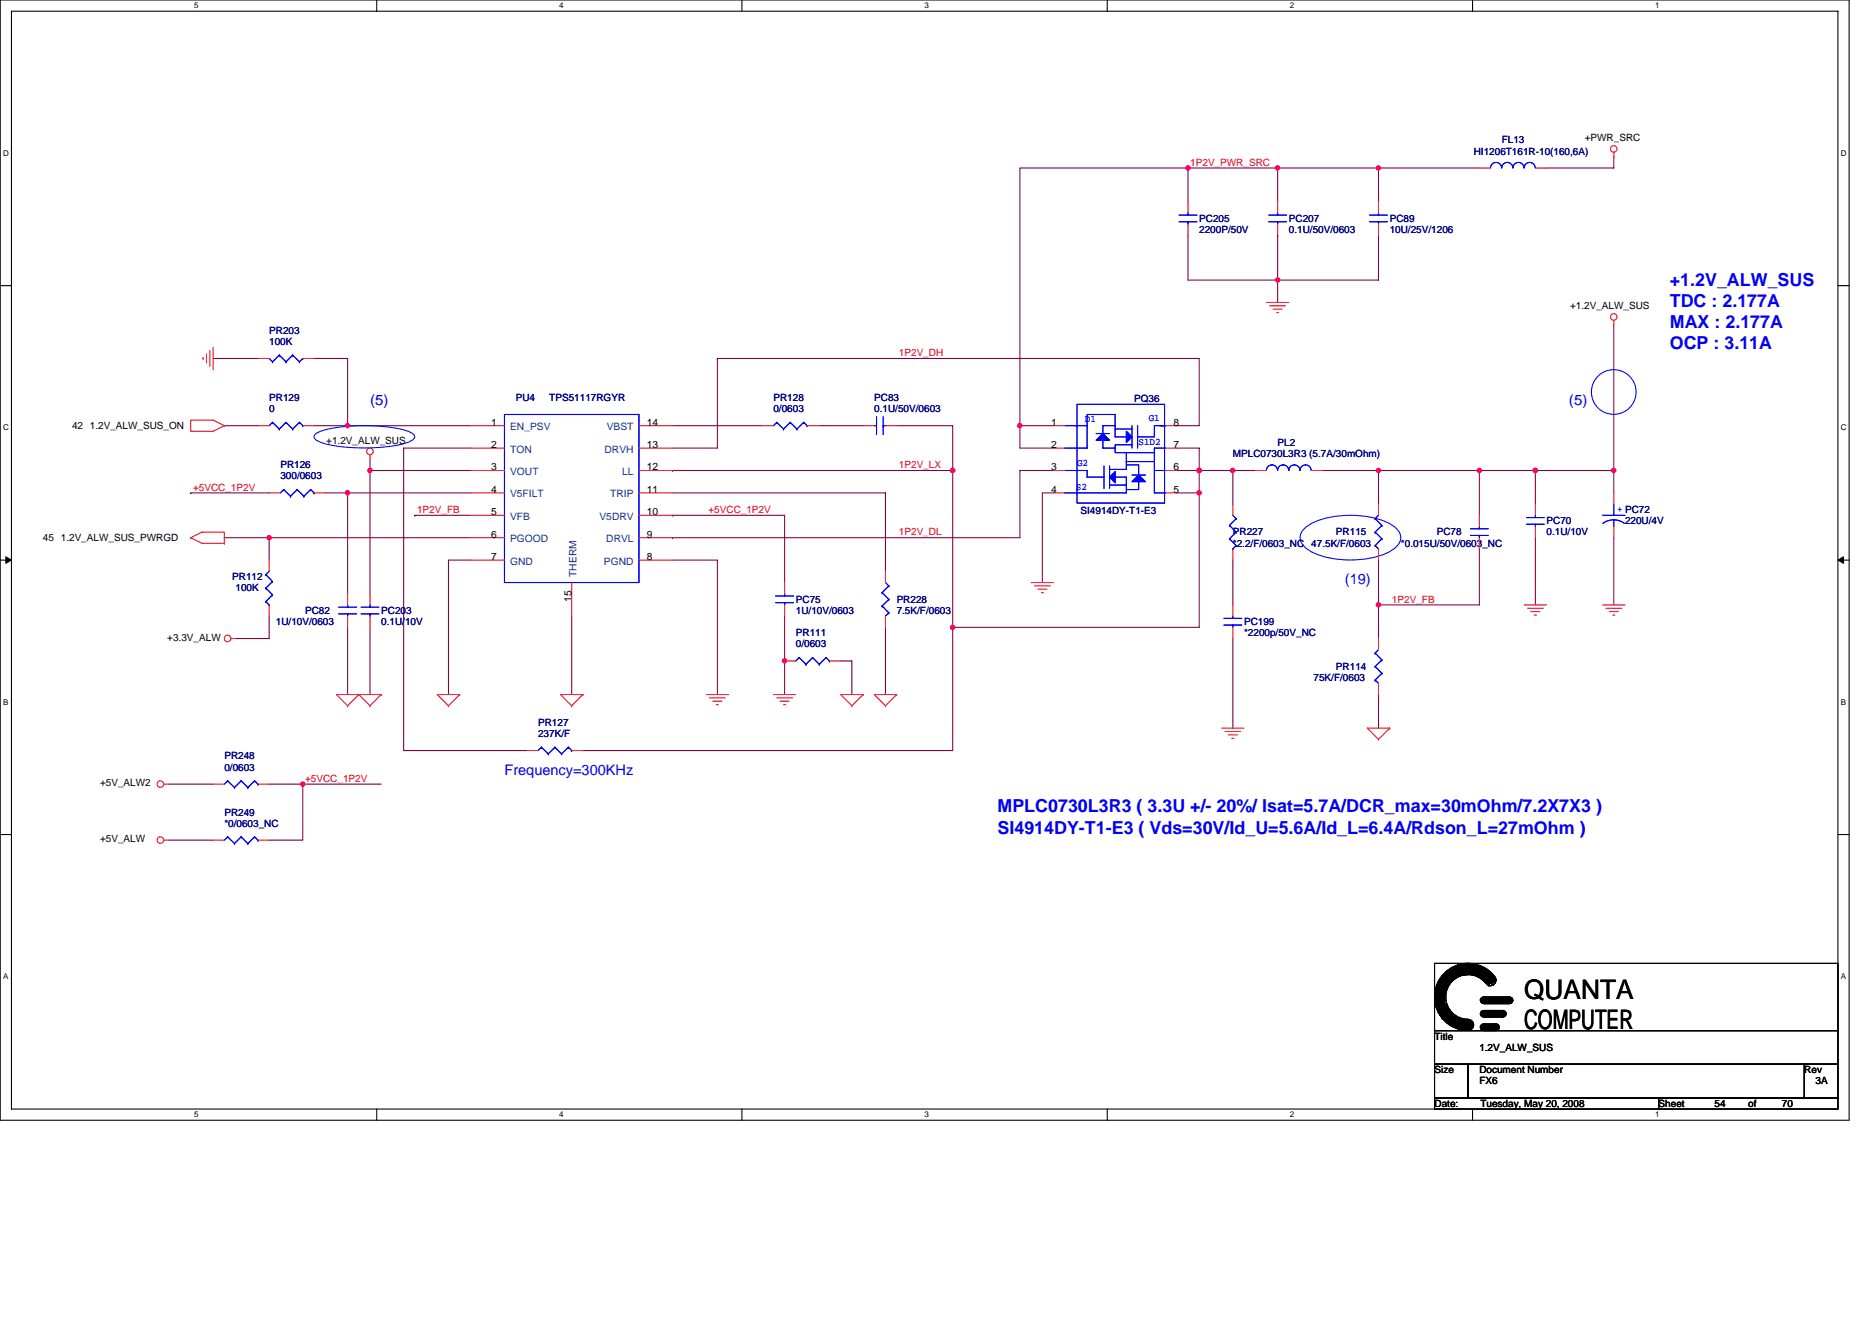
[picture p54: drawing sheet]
<svg xmlns="http://www.w3.org/2000/svg" width="297mm" height="210mm" viewBox="0 0 297 210" stroke-linecap="round" stroke-linejoin="round" font-family="sans-serif">
<defs><g id="words">
<g font-size="4.3">
<text x="241.8" y="158.5">QUANTA</text>
<text x="241.8" y="163.4">COMPUTER</text>
</g>
<g font-size="2.8" fill="#00f">
<text x="265" y="45.3">+1.2V_ALW_SUS</text>
<text x="265" y="48.7">TDC : 2.177A</text>
<text x="265" y="52">MAX : 2.177A</text>
<text x="265" y="55.4">OCP : 3.11A</text>
<text x="158.3" y="128.9">MPLC0730L3R3 ( 3.3U +/- 20%/ Isat=5.7A/DCR_max=30mOhm/7.2X7X3 )</text>
<text x="158.3" y="132.4">SI4914DY-T1-E3 ( Vds=30V/Id_U=5.6A/Id_L=6.4A/Rdson_L=27mOhm )</text>
</g>
<g font-size="2.3" fill="#00f">
<text x="58.7" y="64.3">(5)</text>
<text x="249" y="64.3">(5)</text>
<text x="213.4" y="92.8">(19)</text>
<text x="80" y="123">Frequency=300KHz</text>
</g>
<g font-size="1.6" fill="#000080">
<text x="238.3" y="22.8">FL13</text>
<text x="233.8" y="24.5">HI1206T161R-10(160,6A)</text>
<text x="190.3" y="35.2">PC205</text>
<text x="204.5" y="35.2">PC207</text>
<text x="220.5" y="35.2">PC89</text>
<text x="190.3" y="37">2200P/50V</text>
<text x="204.5" y="37">0.1U/50V/0603</text>
<text x="220.5" y="37">10U/25V/1206</text>
<text x="42.7" y="53">PR203</text>
<text x="42.7" y="54.8">100K</text>
<text x="42.7" y="63.6">PR129</text>
<text x="42.7" y="65.4">0</text>
<text x="81.8" y="63.6">PU4</text>
<text x="87.2" y="63.6">TPS51117RGYR</text>
<text x="122.7" y="63.6">PR128</text>
<text x="122.7" y="65.4">0/0603</text>
<text x="138.7" y="63.6">PC83</text>
<text x="138.7" y="65.4">0.1U/50V/0603</text>
<text x="180" y="63.8">PQ36</text>
<text x="202.7" y="70.8">PL2</text>
<text x="44.5" y="74.3">PR126</text>
<text x="44.5" y="76.1">300/0603</text>
<text x="195.6" y="72.5">MPLC0730L3R3 (5.7A/30mOhm)</text>
<text x="171.4" y="81.6">SI4914DY-T1-E3</text>
<text x="245.4" y="83.2">PC70</text>
<text x="257.8" y="83.2">220U/4V</text>
<text x="195.6" y="85">PR227</text>
<text x="195.6" y="86.8">*2.2/F/0603_NC 47.5K/F/0603</text>
<text x="212" y="85">PR115</text>
<text x="222.3" y="86.8">*0.015U/50V/0603_NC</text>
<text x="228" y="85">PC78</text>
<text x="245.4" y="85">0.1U/10V</text>
<text x="36.8" y="92.1">PR112</text>
<text x="37.4" y="93.9">100K</text>
<text x="126.3" y="95.7">PC75</text>
<text x="142.3" y="95.7">PR228</text>
<text x="43.8" y="99.2">1U/10V/0603</text>
<text x="48.4" y="97.4">PC82</text>
<text x="60.5" y="97.4">PC203</text>
<text x="60.5" y="99.2">0.1U/10V</text>
<text x="126.3" y="97.4">1U/10V/0603</text>
<text x="126.3" y="101">PR111</text>
<text x="142.3" y="97.4">7.5K/F/0603</text>
<text x="197.4" y="99.2">PC199</text>
<text x="197.4" y="101">*2200p/50V_NC</text>
<text x="126.3" y="102.8">0/0603</text>
<text x="212" y="106.3">PR114</text>
<text x="208.4" y="108.1">75K/F/0603</text>
<text x="85.4" y="115.2">PR127</text>
<text x="85.4" y="117">237K/F</text>
<text x="35.6" y="120.5">PR248</text>
<text x="35.6" y="122.3">0/0603</text>
<text x="35.6" y="129.4">PR249</text>
<text x="35.6" y="131.2">*0/0603_NC</text>
</g>
<g font-size="1.6">
<text x="251.5" y="22.4">+PWR_SRC</text>
<text x="249.1" y="49.1">+1.2V_ALW_SUS</text>
<text x="11.4" y="68.1">42</text>
<text x="14.3" y="68.1">1.2V_ALW_SUS_ON</text>
<text x="51.8" y="70.4">+1.2V_ALW_SUS</text>
<text x="77.9" y="67.5">1</text>
<text x="77.9" y="71.1">2</text>
<text x="102.6" y="67.5">14</text>
<text x="102.6" y="71.1">13</text>
<text x="166.8" y="67.5">1</text>
<text x="166.8" y="71.1">2</text>
<text x="186.2" y="67.5">8</text>
<text x="186.2" y="71.1">7</text>
<text x="77.9" y="74.7">3</text>
<text x="102.6" y="74.7">12</text>
<text x="166.8" y="74.7">3</text>
<text x="186.2" y="74.7">6</text>
<text x="77.9" y="78.2">4</text>
<text x="77.9" y="81.8">5</text>
<text x="102.6" y="81.8">10</text>
<text x="102.6" y="78.2">11</text>
<text x="166.8" y="78.2">4</text>
<text x="186.2" y="78.2">5</text>
<text x="6.8" y="85.9">45</text>
<text x="9.6" y="85.9">1.2V_ALW_SUS_PWRGD</text>
<text x="77.9" y="85.3">6</text>
<text x="77.9" y="88.9">7</text>
<text x="102.6" y="88.9">8</text>
<text x="102.6" y="85.3">9</text>
<text x="90.7" y="95.5" transform="rotate(-90 90.7 95.5)">15</text>
<text x="26.5" y="101.7">+3.3V_ALW</text>
<text x="15.9" y="124.8">+5V_ALW2</text>
<text x="15.9" y="133.7">+5V_ALW</text>
<text x="227.6" y="165">Title</text>
<text x="234.7" y="166.8">1.2V_ALW_SUS</text>
<text x="227.6" y="170.3">Size</text>
<text x="234.7" y="170.3">Document Number</text>
<text x="234.7" y="172.1">FX6</text>
<text x="286.3" y="170.3">Rev</text>
<text x="288.1" y="172.1">3A</text>
<text x="227.6" y="175.7">Date:</text>
<text x="234.9" y="175.7">Tuesday, May 20, 2008</text>
<text x="263.2" y="175.7">Sheet</text>
<text x="272.1" y="175.7">54</text>
<text x="277.4" y="175.7">of</text>
<text x="282.7" y="175.7">70</text>
</g>
<g font-size="1.6" fill="#f00">
<text x="188.9" y="26.3">1P2V_PWR_SRC</text>
<text x="142.6" y="56.5">1P2V_DH</text>
<text x="30.6" y="77.9">+5VCC_1P2V</text>
<text x="142.6" y="74.3">1P2V_LX</text>
<text x="66.2" y="81.4">1P2V_FB</text>
<text x="112.4" y="81.4">+5VCC_1P2V</text>
<text x="142.6" y="85">1P2V_DL</text>
<text x="220.9" y="95.7">1P2V_FB</text>
<text x="48.4" y="124.1">+5VCC_1P2V</text>
</g>
<g font-size="1.6" fill="#004080">
<text x="80.9" y="68.3">EN_PSV</text>
<text x="80.9" y="71.8">TON</text>
<text x="95.9" y="71.8">DRVH</text>
<text x="96.3" y="68.3">VBST</text>
<text x="80.9" y="75.4">VOUT</text>
<text x="98.7" y="75.4">LL</text>
<text x="80.9" y="79">V5FILT</text>
<text x="80.9" y="82.5">VFB</text>
<text x="95.1" y="82.5">V5DRV</text>
<text x="96.8" y="79">TRIP</text>
<text x="80.9" y="86.1">PGOOD</text>
<text x="80.9" y="89.6">GND</text>
<text x="95.8" y="89.6">PGND</text>
<text x="96.2" y="86.1">DRVL</text>
<text x="91.5" y="91.6" transform="rotate(-90 91.5 91.6)">THERM</text>
</g>
<g font-size="1.6" fill="#00f">
<text x="172.1" y="67">D1</text>
<text x="180.7" y="70.6">S1D2</text>
<text x="182.3" y="66.9">G1</text>
<text x="170.7" y="77.7">S2</text>
<text x="170.9" y="74">G2</text>
<text x="256.6" y="81.3">+ PC72</text>
</g>
<g font-size="1.3">
<text x="30.8" y="1.3">5</text>
<text x="88.7" y="1.3">4</text>
<text x="146.7" y="1.3">3</text>
<text x="204.7" y="1.3">2</text>
<text x="262.6" y="1.3">1</text>
<text x=".5" y="24.7">D</text>
<text x="292.1" y="24.7">D</text>
<text x=".5" y="68.3">C</text>
<text x="292.1" y="68.3">C</text>
<text x=".5" y="111.8">B</text>
<text x="292.1" y="111.8">B</text>
<text x=".5" y="155.4">A</text>
<text x="292.1" y="155.4">A</text>
<text x="30.8" y="177.4">5</text>
<text x="88.7" y="177.4">4</text>
<text x="146.7" y="177.4">3</text>
<text x="204.7" y="177.4">2</text>
<text x="262.6" y="177.4">1</text>
</g>
</g></defs>
<path d="M0 0h293.4v177.8h-293.4zM1.8 1.8h289.8v174.2h-289.8z" fill="none" stroke="#000" stroke-width=".17"/>
<g fill="#fff">
<path d="M30.8 .2h.7v1.4h-.7z"/>
<path d="M30.8 176.2h.7v1.4h-.7z"/>
</g>
<path d="M59.8 0v1.8M59.8 176v1.8" fill="none" stroke="#000" stroke-width=".17"/>
<g fill="#fff">
<path d="M88.7 .2h.7v1.4h-.7z"/>
<path d="M88.7 176.2h.7v1.4h-.7z"/>
</g>
<path d="M117.7 0v1.8M117.7 176v1.8" fill="none" stroke="#000" stroke-width=".17"/>
<g fill="#fff">
<path d="M146.7 .2h.7v1.4h-.7z"/>
<path d="M146.7 176.2h.7v1.4h-.7z"/>
</g>
<path d="M175.7 0v1.8M175.7 176v1.8" fill="none" stroke="#000" stroke-width=".17"/>
<g fill="#fff">
<path d="M204.7 .2h.7v1.4h-.7z"/>
<path d="M204.7 176.2h.7v1.4h-.7z"/>
</g>
<path d="M233.7 0v1.8M233.7 176v1.8" fill="none" stroke="#000" stroke-width=".17"/>
<g fill="#fff">
<path d="M262.6 .2h.7v1.4h-.7z"/>
<path d="M262.6 176.2h.7v1.4h-.7z"/>
<path d="M.5 23.6h.9v1.4h-.9z"/>
<path d="M292.1 23.6h.9v1.4h-.9z"/>
<path d="M.5 67.1h.9v1.4h-.9z"/>
<path d="M292.1 67.1h.9v1.4h-.9z"/>
</g>
<path d="M0 45.3h1.8M291.6 45.3h1.8" fill="none" stroke="#000" stroke-width=".17"/>
<g fill="#fff">
<path d="M.5 110.7h.8v1.4h-.8z"/>
<path d="M292.1 110.7h.8v1.4h-.8z"/>
</g>
<path d="M0 88.9h1.8M291.6 88.9h1.8" fill="none" stroke="#000" stroke-width=".17"/>
<path d="M.9 88.4l.9 .5-.9 .5zM291.6 88.9l.9-.5v1z" fill="#000" stroke="#000" stroke-width=".16"/>
<g fill="#fff">
<path d="M.5 154.2h.8v1.5h-.8z"/>
<path d="M292.1 154.2h.8v1.5h-.8z"/>
</g>
<g fill="none" stroke="#000" stroke-width=".17">
<path d="M0 132.5h1.8M291.6 132.5h1.8M227.6 152.9h64v10.7h-64zM227.8 157v2.5l.2 .5v-3.5l.2-.4v4.4l.1 .2v-5l.2-.3v5.7l.2 .2v-6.1l.2-.2v6.8M229.4 154.3v3.1l.2-.6v-2.5l.2-.1v2.3l.1-.2v-2.3l.2-.2v2.1l.2-.2v-2.1h.2v2l.1-.2v-1.8l.2-.2v1.8l.2-.2v-1.6l.2-.1v1.7M231.3 153.3l.2-.2v1.8l-.2-.2zM231.5 154.6a3.9 3.9 0 0 1 4.9 1.9M231.5 154.4a4.1 4.1 0 0 1 4.9 1.7M231.5 154.2a4.3 4.3 0 0 1 5.2 2.1M231.5 154a4.4 4.4 0 0 1 5.4 2.3M231.5 153.9a4.6 4.6 0 0 1 5.4 2.1M231.5 153.6a4.8 4.8 0 0 1 5.6 2.3"/>
<path d="M231.5 153.3a5 5 0 0 1 5.9 2.3M231.6 154.8a3.7 3.7 0 0 1 4.6 1.7M231.7 153.4a5 5 0 0 1 5.6 2.4M231.7 153.3v1.4M232.9 152.9a5.3 5.3 0 0 1 4.2 2M232.9 152.9a5.3 5.3 0 0 0-5.3 5.3 5.3 5.3 0 0 0 5.3 5.4M232.9 154.7a3.6 3.6 0 0 1 2.8 1.3M232.9 154.7a3.5 3.5 0 0 0-3.5 3.5 3.5 3.5 0 0 0 3.5 3.6M232.9 152.9l-1.6 .3M232.9 154.7l-1.3 .2M235.1 158.4h4.8v.2h-5v.2h5.2l-.2 .2h-4.8l.2 .1h4.6M235.5 159.3h4"/>
<path d="M235.5 158.2h4M227.6 163.6h64v5.3h-64zM227.6 168.9h5.4v5.3h-5.4zM227.6 174.2h35.6v1.8h-35.6zM229 161.8v-6.9l.2-.2v7.3h.2v-2.7l.2 .4v2.5l.2 .1v-2.3l.1 .4v2.1l.2 .2v-2.2l.2 .2v2.2h.2v-2l.1 .2v1.9h.2v-1.7l.2 .1v1.6l.2 .2v-1.8l.1 .2v1.6h.2v-1.4M231.5 161.6v.2h.2v1.4h.2v-1.4h.2v1.6h-.4l.5-1.6M232.2 161.8h.1M232.2 161.8v1.6l.2-.2v-1.4l.2 .4v1.2h.2v-1.4h.2v1.4h.1v-1.4h.2v1.4l.2-.2v-1l.2 .1v.7M233 168.9h53.3v5.3h-53.3zM235.1 160.5h3.7v.2h-3.7l-.2 .2h4.1l-.2 .2h-3.9l.4 .2h3.4M235.1 162.7h2.7v.2h-2.9v.1h3l-.1 .2h-2.9l.4 .2h2.5M235.5 162.5h1.9"/>
<path d="M235.5 163.6h1.9M235.5 161.4h3M235.5 160.4h3M263.2 174.2h28.4v1.8h-28.4zM286.3 168.9h5.3v5.3h-5.3z"/>
<circle cx="235.4" cy="158.8" r=".52"/>
<circle cx="236.5" cy="155.6" r=".88"/>
<circle cx="239.5" cy="158.8" r=".52"/>
<circle cx="232.9" cy="162.7" r=".88"/>
<circle cx="235.4" cy="160.9" r=".52"/>
<circle cx="235.4" cy="163" r=".52"/>
<circle cx="237.4" cy="163" r=".52"/>
<circle cx="238.5" cy="160.9" r=".52"/>
</g>
<g fill="none" stroke="#800040" stroke-width=".17">
<path d="M188.5 26.7h-26.7v40.9M188.5 26.7v5.3M188.5 37.3v7.1h30.2v-7.1M188.5 26.7h.1M188.5 26.7h30.2M202.7 37.3v10.7M202.7 37.3h.1M202.7 26.7h.1M202.7 26.7v5.3M218.7 26.7h16M218.7 26.7h.1M218.7 26.7v5.3"/>
<path d="M256.1 24.9v1.8h-10.7M33.8 56.9h7.1M49.8 56.9h5.4v10.7M113.8 56.9v14.2h-7.1M113.8 56.9h.1M113.8 56.9h76.5v10.7h-3.6M256.1 51.6v23.1M30.3 78.2h.1M30.3 78.2h12.4M35.6 67.6h5.3M49.8 67.6h5.4M51.6 78.2h3.6"/>
<path d="M55.2 67.6h.1M55.2 78.2v16M55.2 78.2h.1M55.2 78.2h19.5M55.2 67.6h19.5M58.7 74.7h16M58.7 74.7h.1M58.7 72.9v21.3M74.7 71.1h-10.7v48h19.6M106.7 74.7h.1M106.7 78.2h33.8v12.5M106.7 67.6h14.2"/>
<path d="M106.7 74.7h44.5M129.8 67.6h7.1M142.3 67.6h8.9v7.1M151.2 74.7v44.4h-58.7M151.2 74.7h.1M161.8 67.6v3.5h5.4M161.8 67.6h.1M161.8 67.6h5.4M167.2 78.2h-1.8v14.3M167.2 74.7h-5.4v10.6h-55.1M186.7 71.1h3.6v3.6M186.7 74.7h3.6"/>
<path d="M186.7 78.2h3.6M190.3 74.7h.1M190.3 78.2h.1M190.3 74.7v24.9h-39.1M190.3 74.7h5.3M195.6 74.7h.1M195.6 74.7h3.6M195.6 74.7v5.3M209.8 74.7h8.9M218.7 74.7h16M218.7 74.7h.1M218.7 74.7v5.3"/>
<path d="M234.7 74.7h.1M234.7 74.7h21.4M234.7 74.7v7.1M243.6 74.7h.1M243.6 74.7v5.3M256.1 74.7h.1M256.1 74.7v3.5M35.6 85.3h.1M35.6 85.3h7.1M42.7 97.8v3.5h-5.3M42.7 85.3h32M42.7 85.3v3.6"/>
<path d="M55.2 99.6v10.6M58.7 99.6v10.6M65.8 81.8h.1M65.8 81.8h8.9M74.7 88.9h-3.5v21.3M90.7 97.8v12.4M106.7 88.9h7.1v21.3M106.7 85.3h.1M106.7 81.8h.1M106.7 81.8h17.8v10.7M124.5 97.8v7.1M140.5 99.6v10.6"/>
<path d="M151.2 99.6h.1M195.6 88.9v7.1M218.7 88.9v7.1M218.7 96h.1M218.7 96v5.3M234.7 87.1v8.9h-16M243.6 85.3v10.7M256.1 85.3v10.7M124.5 104.9h.1M124.5 104.9v5.3M133.4 104.9h1.8v5.3M195.6 101.3v14.3"/>
<path d="M218.7 110.2v5.4M26.7 133.3h7.1M26.7 124.5h7.1M42.7 124.5h5.3M48 124.5v8.8h-5.3M48 124.5h.1M48 124.5h12.5"/>
</g>
<g fill="#f0f" stroke="#f0f" stroke-width=".17">
<circle cx="243.6" cy="74.7" r=".35"/>
<circle cx="256.1" cy="74.7" r=".35"/>
<circle cx="151.2" cy="99.6" r=".35"/>
<circle cx="124.5" cy="104.9" r=".35"/>
<circle cx="195.6" cy="74.7" r=".35"/>
<circle cx="202.7" cy="44.4" r=".35"/>
<circle cx="202.7" cy="26.7" r=".35"/>
<circle cx="188.5" cy="26.7" r=".35"/>
<circle cx="151.2" cy="74.7" r=".35"/>
<circle cx="218.7" cy="26.7" r=".35"/>
<circle cx="218.7" cy="96" r=".35"/>
<circle cx="218.7" cy="74.7" r=".35"/>
<circle cx="234.7" cy="74.7" r=".35"/>
<circle cx="42.7" cy="85.3" r=".35"/>
<circle cx="55.1" cy="67.6" r=".35"/>
<circle cx="55.1" cy="78.2" r=".35"/>
<circle cx="161.8" cy="67.6" r=".35"/>
<circle cx="190.3" cy="74.7" r=".35"/>
<circle cx="190.3" cy="78.2" r=".35"/>
<circle cx="58.7" cy="74.7" r=".35"/>
<circle cx="48" cy="124.4" r=".35"/>
</g>
<g fill="none" stroke="#f00" stroke-width=".17">
<path d="M188.5 32v1.8M188.5 35.6v1.7M202.7 32v1.8M202.7 35.6v1.7M218.7 32v1.8M218.7 35.6v1.7M234.7 26.7h1.8M243.6 26.7h1.8M256.1 24.9h.1M256.1 24.2v.7M32.2 56.7v.4M32.8 56.2v1.4"/>
<path d="M33.3 55.6v2.5M33.8 55.1v3.6M40.9 56.9h1.8M48 56.9h1.8M201 48h3.5M201.5 48.5h2.5M202 49.1h1.5M202.6 49.6h.3M256.1 50.8v.8M30.3 66.7h3.5l1.8 .9-1.8 .9h-3.5zM35.6 67.6h.1M40.9 67.6h1.8"/>
<path d="M42.7 78.2h1.8M48 67.6h1.8M49.8 78.2h1.8M58.7 72.2v.7M74.7 67.6h5.3M74.7 71.1h5.3M74.7 74.7h5.3M74.7 78.2h5.3M101.4 67.6h5.3M101.4 71.1h5.3M101.4 74.7h5.3M101.4 78.2h5.3"/>
<path d="M120.9 67.6h1.8M128.1 67.6h1.7M136.9 67.6h1.8M140.5 67.6h1.8M167.2 67.6h1.7M167.2 71.1h1.7M167.2 74.7h1.7M167.2 78.2h1.7M185 67.6h1.7M185 71.1h1.7M185 74.7h1.7M185 78.2h1.7"/>
<path d="M199.2 74.7h1.8M208.1 74.7h1.7M256.1 78.2v1.8M30.3 85.3l1.7 .9h3.6M30.3 85.3h.1M30.3 85.3l1.7-.8h3.6v1.7M35.6 86.2h.1M42.7 88.9v1.8M42.7 96v1.8M55.2 94.2v1.8M55.2 97.8v1.8M58.7 94.2v1.8"/>
<path d="M58.7 97.8v1.8M74.7 81.8h5.3M74.7 85.3h5.3M74.7 88.9h5.3M90.7 92.5v5.3M101.4 81.8h5.3M101.4 85.3h5.3M101.4 88.9h5.3M124.5 92.5v1.7M124.5 96v1.8M140.5 90.7v1.8M140.5 97.8v1.8"/>
<path d="M163.6 92.5h3.6M164.1 93h2.5M164.7 93.5h1.4M165.2 94.1h.4M195.6 80v1.8M195.6 87.1v1.8M195.6 96v1.8M195.6 99.6v1.7M218.7 80v1.8M218.7 87.1v1.8M234.7 81.8v1.8M234.7 85.3v1.8"/>
<path d="M241.8 96h3.6M242.4 96.5h2.5M242.9 97.1h1.4M243.5 97.6h.3M243.6 80v1.8M243.6 83.6v1.7M254.3 96h3.5M254.8 96.5h2.5M255.4 97.1h1.4M255.9 97.6h.3M256.1 83.6v1.7M36.7 101.3h.7"/>
<path d="M55.2 112h.1M56.9 110.2h-3.5l1.8 1.8M56.9 110.2h.1M56.9 110.2h3.6M56.9 110.2l-1.7 1.8M56.9 110.2l1.8 1.8M58.7 112h.1M60.5 110.2h.1M60.5 110.2l-1.8 1.8M71.2 112h.1M72.9 110.2h-3.5l1.8 1.8M72.9 110.2h.1"/>
<path d="M72.9 110.2l-1.7 1.8M83.6 119.1h1.8M90.7 112h.1M90.7 119.1h1.8M92.5 110.2h-3.6l1.8 1.8M92.5 110.2h.1M92.5 110.2l-1.8 1.8M112.1 110.2h3.5M112.6 110.8h2.5M113.1 111.3h1.5M113.7 111.8h.3M122.7 110.2h3.6"/>
<path d="M123.3 110.8h2.4M123.8 111.3h1.4M124.3 111.8h.4M124.5 104.9h1.8M131.6 104.9h1.8M135.2 112h.1M136.9 110.2h-3.5l1.8 1.8M136.9 110.2h.1M136.9 110.2l-1.7 1.8M140.5 112h.1M142.3 110.2h-3.6l1.8 1.8M142.3 110.2h.1"/>
<path d="M142.3 110.2l-1.8 1.8M193.8 115.6h3.6M194.4 116.1h2.5M194.9 116.6h1.4M195.4 117.2h.4M218.7 117.3h.1M218.7 101.3v1.8M218.7 108.5v1.7M220.5 115.6h-3.5l1.7 1.7M220.5 115.6h.1M220.5 115.6l-1.8 1.7M26 133.3h.7"/>
<path d="M26 124.5h.7M33.8 124.5h1.8M33.8 133.3h1.8M40.9 124.5h1.8M40.9 133.3h1.8"/>
<circle cx="256.1" cy="23.6" r=".52"/>
<circle cx="256.1" cy="50.3" r=".52"/>
<circle cx="58.7" cy="71.6" r=".52"/>
<circle cx="36.1" cy="101.3" r=".52"/>
<circle cx="25.4" cy="133.3" r=".52"/>
<circle cx="25.4" cy="124.4" r=".52"/>
</g>
<g fill="none" stroke="#00f" stroke-width=".17">
<path d="M187.1 35.2h2.8M187.1 34.1h2.8M188.5 33.8v.3M188.5 35.2h.1M188.5 35.2v.4M201.3 35.2h2.8M201.3 34.1h2.8M202.7 33.8v.3M202.7 35.2h.1M202.7 35.2v.4M217.3 35.2h2.9M217.3 34.1h2.9"/>
<path d="M218.7 33.8v.3M218.7 35.2h.1M218.7 35.2v.4M236.5 26.6a.89 .89 0 0 1 .9-.8 .89 .89 0 0 1 .9 .8 .88 .88 0 0 1 .9-.8 .88 .88 0 0 1 .8 .8M240.1 26.6a.88 .88 0 0 1 .8-.8 .88 .88 0 0 1 .9 .8M241.8 26.6a.88 .88 0 0 1 .9-.8 .88 .88 0 0 1 .9 .8M42.7 56.9l.5 .5M43.2 57.4h.1M44.3 56.4h.1M44.3 56.4l-1.1 1M44.3 56.4l1.1 1M45.4 57.4h.1"/>
<path d="M46.4 56.4h.1M46.4 56.4l-1 1M46.4 56.4l1.1 1M47.5 57.4h.1M48 56.9h.1M48 56.9l-.5 .5M43.2 67h.1M43.2 67l-.5 .6M43.2 67l1.1 1.1M44.3 68.1h.1M45 77.7h.1M45 77.7l-.5 .5"/>
<path d="M45 77.7l1.1 1.1M45.4 67h.1M45.4 67l-1.1 1.1M45.4 67l1 1.1M46.1 78.8h.1M46.4 68.1h.1M47.2 77.7h.1M47.2 77.7l-1.1 1.1M47.2 77.7l1 1.1M47.5 67h.1M47.5 67l-1.1 1.1M47.5 67l.5 .6"/>
<path d="M48 67.6h.1M48.2 78.8h.1M49.3 77.7h.1M49.3 77.7l-1.1 1.1M49.3 77.7l.5 .5M49.8 78.2h.1M49.9 69a7.5 7.5 0 0 1 4.2-1.2 26.8 26.8 0 0 1 10.8 .7l.8 .5 .1 .3a1.83 1.83 0 0 1-1.5 1.1 28.8 28.8 0 0 1-12.9 0 1.83 1.83 0 0 1-1.6-1.1zM80 65.8h21.4v26.7h-21.4zM123.3 67h.1M123.3 67l-.6 .6M123.3 67l1 1.1M124.3 68.1h.1"/>
<path d="M125.4 67h.1M125.4 67l-1.1 1.1M125.4 67l1 1.1M126.4 68.1h.1M127.5 67h.1M127.5 67l-1.1 1.1M127.5 67l.6 .6M128.1 67.6h.1M138.7 67.6h.4M139.1 66.1v2.9M140.1 66.1v2.9M140.1 67.6h.1"/>
<path d="M140.1 67.6h.4M168.9 67.6h3.6v3.5h-3.6M168.9 74.7h3.6v1h2.7M170.9 64.2h13.9v15.6h-13.9zM172.5 67.6v-1.8h4.5v2.3h2.6M173.9 68.8h2.2M175 69.9v1.2h2v.7h6.2v-.7h1.8M175.2 74v3.5M176.1 74v3.5M176.1 77h2.6M177 67.6h-2v1.2M177 68.1v1.2h1.7"/>
<path d="M177 75.7h1.7v1.3M178.7 71.8v2.7h-2.6M178.7 73.8h2v1.6M178.7 77v.7M178.7 77.7v.5h-9.8M178.7 73.3h.1M178.7 73.3h4.5M179.6 67.6v3.5M179.6 70.6h-2.6v.5M179.6 75.4h2.2M180.5 67.6v3.5M180.7 76.5v1.2h-2"/>
<path d="M183.2 74.7h1.8M183.2 71.8v2.9M183.2 74.7v3.5h1.8M184.1 67.6h.9h-1.8v1.7h-2.7M201 74.7a.88 .88 0 0 1 .8-.9 .88 .88 0 0 1 .9 .9M202.7 74.7a.88 .88 0 0 1 .9-.9 .88 .88 0 0 1 .9 .9 .89 .89 0 0 1 .9-.9 .89 .89 0 0 1 .9 .9 .89 .89 0 0 1 .9-.9 .89 .89 0 0 1 .8 .9M42.2 91.2h.1M42.2 93.3h.1M42.2 95.5h.1M42.2 91.2l1 1.1M42.2 93.3l1 1.1M42.2 95.5l.5 .5"/>
<path d="M42.7 96h.1M42.7 90.7l-.5 .5M43.2 92.3h.1M43.2 94.4h.1M43.2 92.3l-1 1M43.2 94.4l-1 1.1M53.7 97.4h2.9M53.7 96.4h2.9M55.2 96v.4M55.2 97.4h.1M55.2 97.4v.4M57.3 97.4h2.8"/>
<path d="M57.3 96.4h2.8M58.7 96v.4M58.7 97.4h.1M58.7 97.4v.4M123.1 95.7h2.8M123.1 94.6h2.8M124.5 94.2v.4M124.5 95.7h.1M124.5 95.7v.3M140 94.1h.1M140 96.2h.1M140 94.1l1 1"/>
<path d="M140 96.2l1 1.1M140.5 97.8h.1M140.5 92.5l.5 .5M141 93h.1M141 95.1h.1M141 97.3h.1M141 93l-1 1.1M141 95.1l-1 1.1M141 97.3l-.5 .5M194.2 99.2h2.8M194.2 98.1h2.8M195.1 83.4h.1"/>
<path d="M195.1 85.5h.1M195.1 83.4l1 1.1M195.1 85.5l1 1.1M195.6 97.8v.3M195.6 99.2h.1M195.6 87.1h.1M195.6 99.2v.4M195.6 81.8l.5 .5M196.1 82.3h.1M196.1 84.5h.1M196.1 86.6h.1M196.1 82.3l-1 1.1"/>
<path d="M196.1 84.5l-1 1M196.1 86.6l-.5 .5M207.2 83.7a12.6 12.6 0 0 1 8.4-1.9 10.6 10.6 0 0 1 5.8 1.9 1.93 1.93 0 0 1 0 3.3 12.6 12.6 0 0 1-8.4 1.8 10.5 10.5 0 0 1-5.8-1.8 1.93 1.93 0 0 1 0-3.3zM218.2 82.3h.1M218.2 84.5h.1M218.2 86.6h.1M218.2 82.3l1.1 1.1M218.2 84.5l1.1 1M218.2 86.6l.5 .5M218.7 87.1h.1M218.7 81.8l-.5 .5M219.3 83.4h.1"/>
<path d="M219.3 85.5h.1M219.3 83.4l-1.1 1.1M219.3 85.5l-1.1 1.1M233.3 85h2.9M233.3 83.9h2.9M234.7 83.6v.3M234.7 85h.1M234.7 85v.3M242.2 83.2h2.8M242.2 82.1h2.8M243.6 81.8v.3M243.6 83.2h.1"/>
<path d="M243.6 83.2v.4M254.3 81.8h3.5M256 82.5l1.1 .2 .7 .4M256 82.5l-1 .2-.7 .4M256.1 82.5v1.1M256.1 80v1.8M85.9 118.6h.1M85.9 118.6l-.5 .5M85.9 118.6l1.1 1.1M87 119.7h.1M88.1 118.6h.1M88.1 118.6l-1.1 1.1"/>
<path d="M88.1 118.6l1 1.1M89.1 119.7h.1M90.2 118.6h.1M90.2 118.6l-1.1 1.1M90.2 118.6l.5 .5M90.7 119.1h.1M126.8 104.4h.1M126.8 104.4l-.5 .5M126.8 104.4l1.1 1M127.9 105.4h.1M128.9 104.4h.1M128.9 104.4l-1 1"/>
<path d="M128.9 104.4l1.1 1M130 105.4h.1M131.1 104.4h.1M131.1 104.4l-1.1 1M131.1 104.4l.5 .5M131.6 104.9h.1M218.2 103.7h.1M218.2 105.8h.1M218.2 107.9h.1M218.2 103.7l1.1 1M218.2 105.8l1.1 1M218.2 107.9l.5 .6"/>
<path d="M218.7 108.5h.1M218.7 103.1l-.5 .6M219.3 104.7h.1M219.3 106.8h.1M219.3 104.7l-1.1 1.1M219.3 106.8l-1.1 1.1M36.1 123.9h.1M36.1 132.8h.1M36.1 123.9l-.5 .6M36.1 123.9l1.1 1.1M36.1 132.8l-.5 .5M36.1 132.8l1.1 1.1"/>
<path d="M37.2 125h.1M37.2 133.9h.1M38.3 123.9h.1M38.3 132.8h.1M38.3 123.9l-1.1 1.1M38.3 123.9l1 1.1M38.3 132.8l-1.1 1.1M38.3 132.8l1 1.1M39.3 125h.1M39.3 133.9h.1M40.4 123.9h.1M40.4 132.8h.1"/>
<path d="M40.4 123.9l-1.1 1.1M40.4 123.9l.5 .6M40.4 132.8l-1.1 1.1M40.4 132.8l.5 .5M40.9 124.5h.1M40.9 133.3h.1"/>
<circle cx="256.1" cy="62.2" r="3.5"/>
</g>
<g fill="#00f" stroke="#00f" stroke-width=".17">
<path d="M176.1 75.7l.9-.9v1.8z" fill-rule="evenodd"/>
<path d="M178.7 68.5l.9 .8-.9 .9z" fill-rule="evenodd"/>
<path d="M173.9 69.9l1.1-1.1 1.1 1.1z" fill-rule="evenodd"/>
<path d="M179.6 76.5l1.1-1.1 1.1 1.1z" fill-rule="evenodd"/>
<path d="M176.1 75.7l.9-.9v1.8z" fill-rule="evenodd"/>
<path d="M178.7 68.5l.9 .8-.9 .9z" fill-rule="evenodd"/>
<path d="M173.9 69.9l1.1-1.1 1.1 1.1z" fill-rule="evenodd"/>
<path d="M179.6 76.5l1.1-1.1 1.1 1.1z" fill-rule="evenodd"/>
</g>
<use href="#words"/>
</svg>
